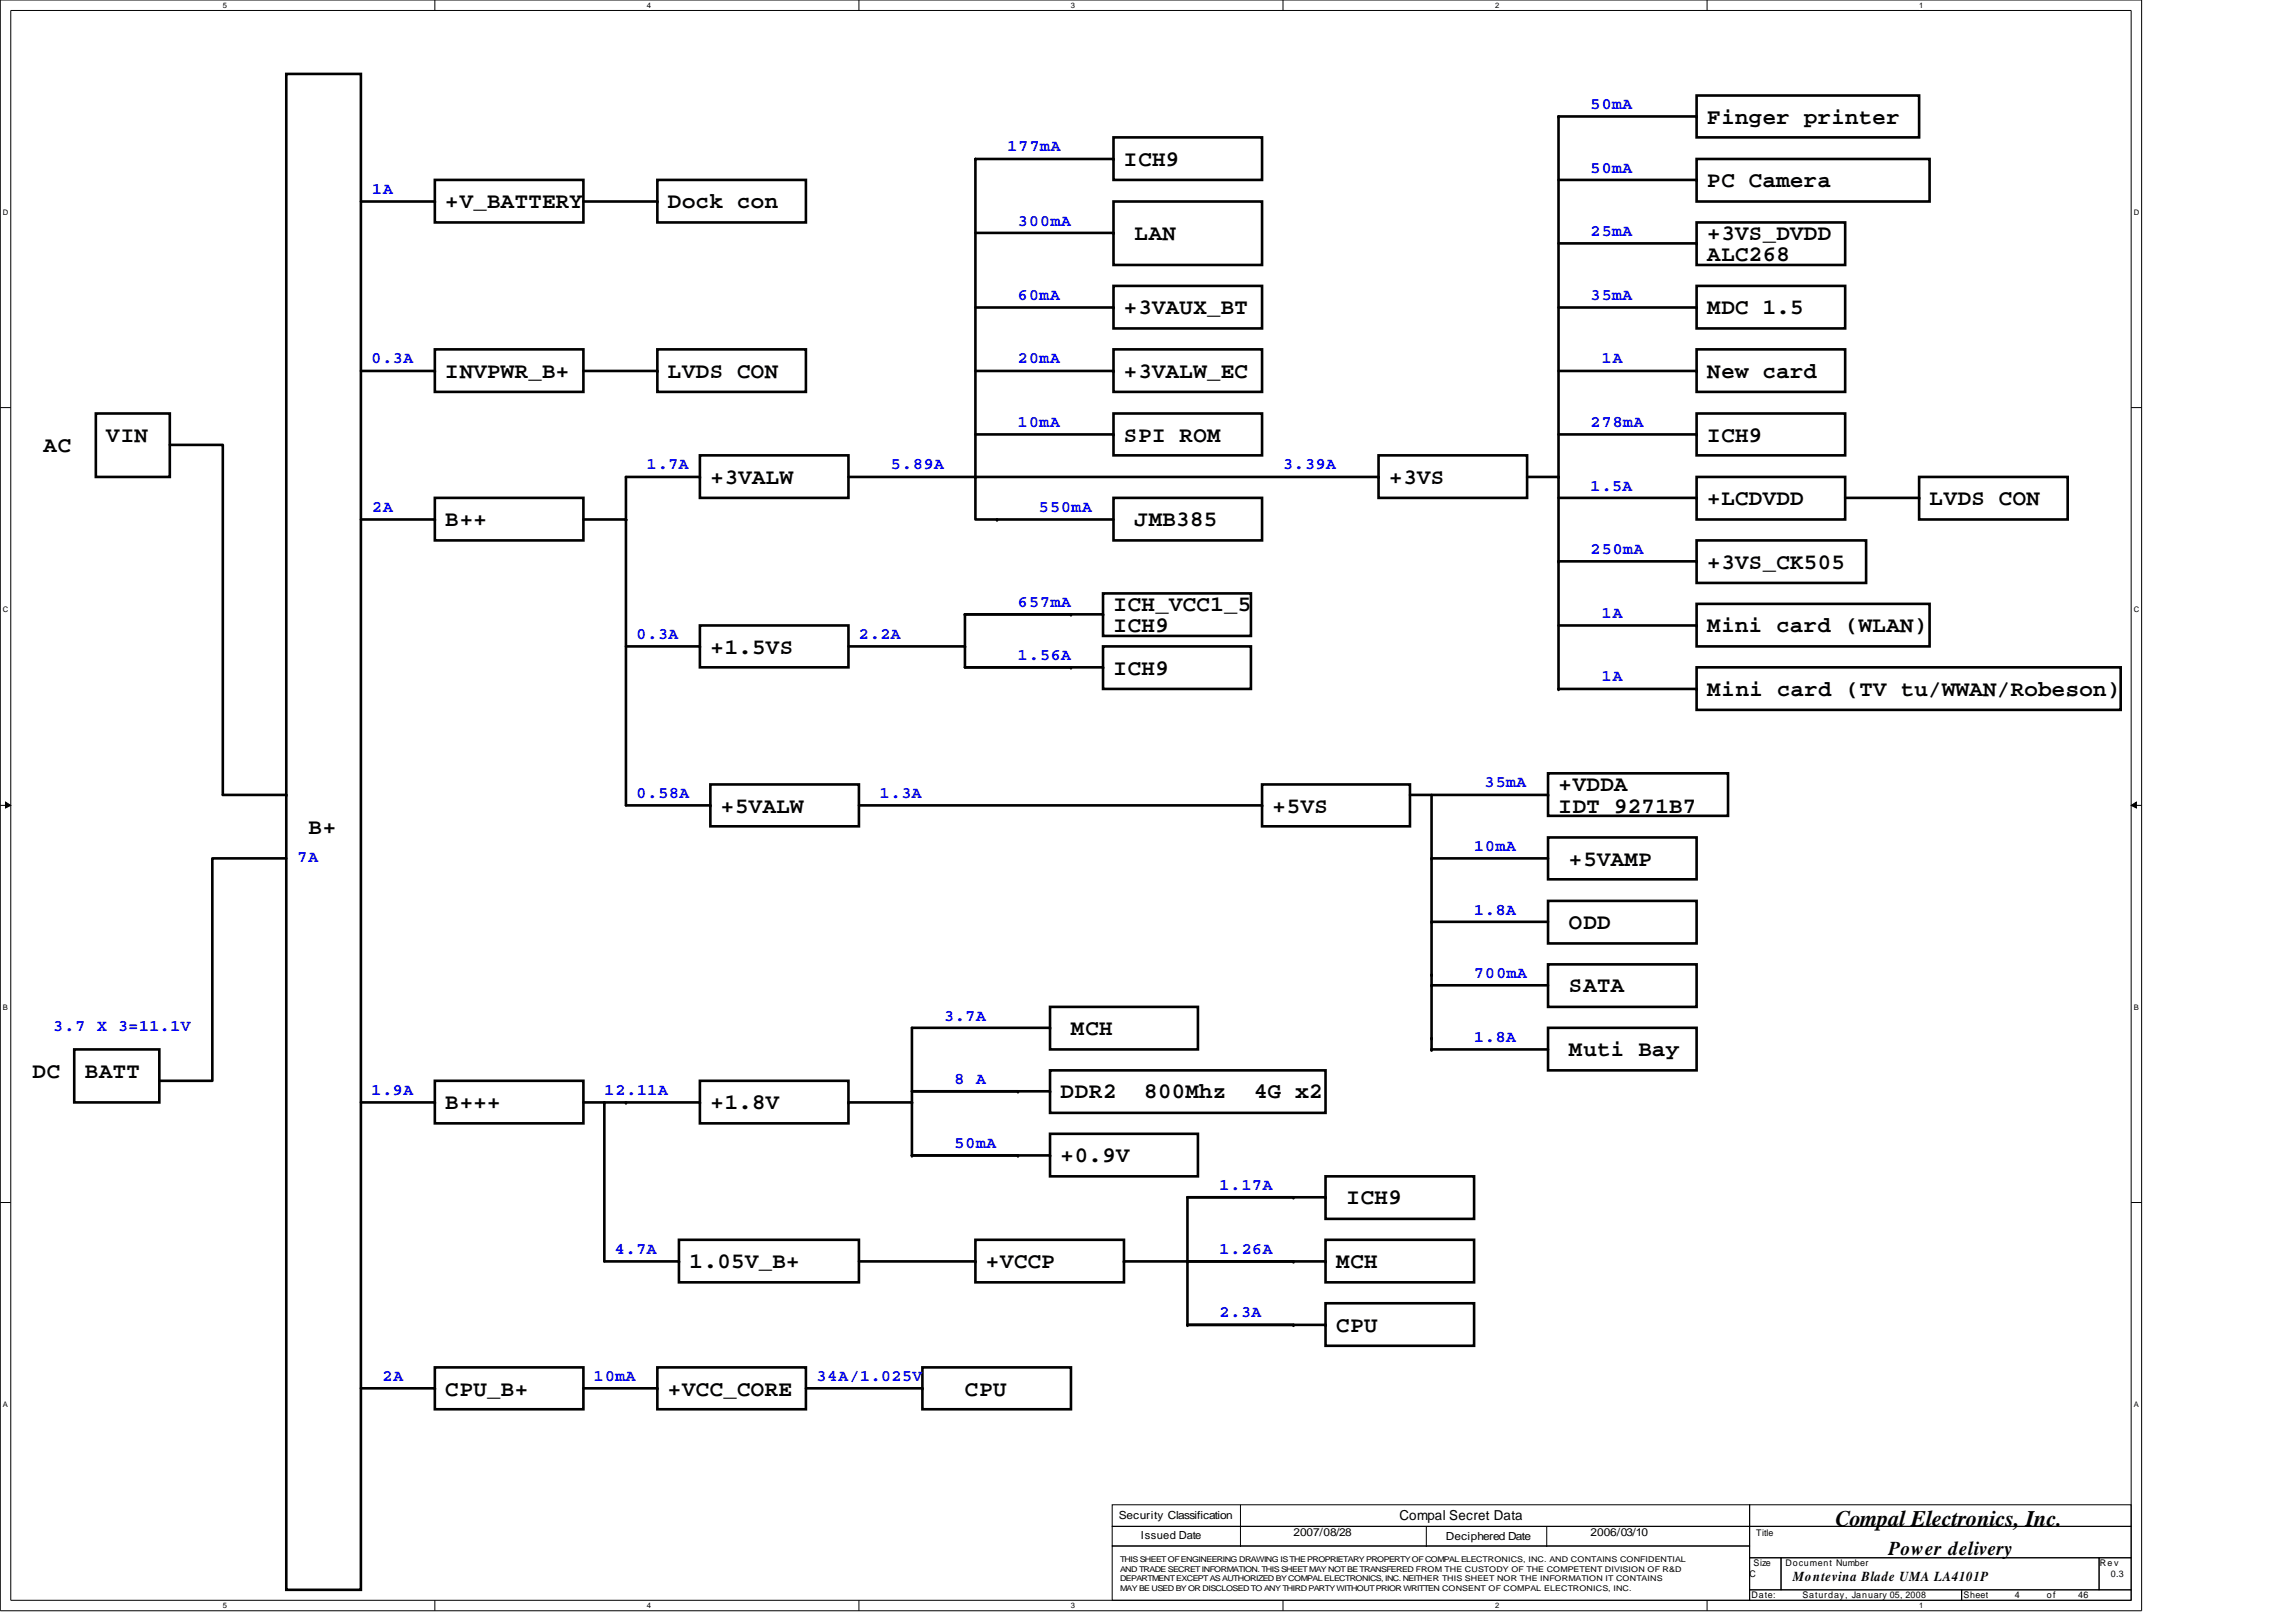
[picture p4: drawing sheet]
<svg xmlns="http://www.w3.org/2000/svg" width="297mm" height="210mm" viewBox="0 0 297 210" stroke-linecap="round" stroke-linejoin="round" font-family="sans-serif">
<defs><g id="words">
<g font-size="2.9">
<text x="220.8" y="16">Finger printer</text>
<text x="145.4" y="21.5">ICH9</text>
<text x="57.6" y="26.9">+V_BATTERY</text>
<text x="86.4" y="26.9">Dock con</text>
<text x="220.8" y="24.2">PC Camera</text>
<text x="146.8" y="31.1">LAN</text>
<text x="220.8" y="31.1">+3VS_DVDD</text>
<text x="220.8" y="33.8">ALC268</text>
<text x="145.4" y="40.6">+3VAUX_BT</text>
<text x="220.8" y="40.6">MDC 1.5</text>
<text x="57.6" y="48.9">INVPWR_B+</text>
<text x="86.4" y="48.9">LVDS CON</text>
<text x="145.4" y="48.9">+3VALW_EC</text>
<text x="220.8" y="48.9">New card</text>
<text x="5.6" y="58.5">AC</text>
<text x="13.8" y="57.1">VIN</text>
<text x="145.4" y="57.1">SPI ROM</text>
<text x="220.8" y="57.1">ICH9</text>
<text x="91.9" y="62.7">+3VALW</text>
<text x="179.7" y="62.7">+3VS</text>
<text x="220.8" y="65.4">+LCDVDD</text>
<text x="249.6" y="65.4">LVDS CON</text>
<text x="57.6" y="68.1">B++</text>
<text x="146.8" y="68.1">JMB385</text>
<text x="220.8" y="73.6">+3VS_CK505</text>
<text x="144.1" y="79.1">ICH_VCC1_5</text>
<text x="144.1" y="81.8">ICH9</text>
<text x="220.8" y="81.8">Mini card (WLAN)</text>
<text x="91.9" y="84.6">+1.5VS</text>
<text x="144.1" y="87.3">ICH9</text>
<text x="220.8" y="90.1">Mini card (TV tu/WWAN/Robeson)</text>
<text x="39.9" y="107.9">B+</text>
<text x="93.3" y="105.2">+5VALW</text>
<text x="164.6" y="105.2">+5VS</text>
<text x="201.6" y="102.4">+VDDA</text>
<text x="201.6" y="105.2">IDT 9271B7</text>
<text x="203" y="112">+5VAMP</text>
<text x="203" y="120.2">ODD</text>
<text x="203" y="128.4">SATA</text>
<text x="138.6" y="133.9">MCH</text>
<text x="203" y="136.7">Muti Bay</text>
<text x="4.2" y="139.4">DC</text>
<text x="11" y="139.4">BATT</text>
<text x="57.6" y="143.5">B+++</text>
<text x="91.9" y="143.5">+1.8V</text>
<text x="137.2" y="142.2">DDR2</text>
<text x="148" y="142.2">800Mhz</text>
<text x="162.3" y="142.2">4G x2</text>
<text x="137.2" y="150.4">+0.9V</text>
<text x="174.2" y="155.9">ICH9</text>
<text x="89.2" y="164.1">1.05V_B+</text>
<text x="127.5" y="164.1">+VCCP</text>
<text x="172.8" y="164.1">MCH</text>
<text x="172.8" y="172.4">CPU</text>
<text x="57.6" y="180.6">CPU_B+</text>
<text x="86.4" y="180.6">+VCC_CORE</text>
<text x="124.8" y="180.6">CPU</text>
<text x="237.4" y="197.4">Compal Electronics, Inc.</text>
</g>
<text font-size="2.5" x="244.3" y="201.3">Power delivery</text>
<g font-size="2.1" fill="#00f">
<text x="205.8" y="14.1">50mA</text>
<text x="130.3" y="19.6">177mA</text>
<text x="205.8" y="22.4">50mA</text>
<text x="48.1" y="25.1">1A</text>
<text x="131.7" y="29.2">300mA</text>
<text x="205.8" y="30.6">25mA</text>
<text x="131.7" y="38.8">60mA</text>
<text x="205.8" y="38.8">35mA</text>
<text x="48" y="47">0.3A</text>
<text x="131.7" y="47">20mA</text>
<text x="207.2" y="47">1A</text>
<text x="131.7" y="55.3">10mA</text>
<text x="205.8" y="55.3">278mA</text>
<text x="83.7" y="60.7">1.7A</text>
<text x="115.3" y="60.7">5.89A</text>
<text x="166" y="60.7">3.39A</text>
<text x="205.8" y="63.5">1.5A</text>
<text x="48.1" y="66.2">2A</text>
<text x="134.4" y="66.2">550mA</text>
<text x="205.8" y="71.7">250mA</text>
<text x="82.3" y="82.7">0.3A</text>
<text x="111.1" y="82.7">2.2A</text>
<text x="131.7" y="78.6">657mA</text>
<text x="207.2" y="79.9">1A</text>
<text x="131.7" y="85.4">1.56A</text>
<text x="207.2" y="88.1">1A</text>
<text x="192.1" y="101.9">35mA</text>
<text x="82.3" y="103.3">0.58A</text>
<text x="113.8" y="103.3">1.3A</text>
<text x="38.5" y="111.5">7A</text>
<text x="190.7" y="110.2">10mA</text>
<text x="190.7" y="118.4">1.8A</text>
<text x="190.7" y="126.6">700mA</text>
<text x="6.9" y="133.4">3.7</text>
<text x="12.6" y="133.4">X 3=11.1V</text>
<text x="122.1" y="132.1">3.7A</text>
<text x="190.7" y="134.8">1.8A</text>
<text x="48" y="141.6">1.9A</text>
<text x="78.2" y="141.6">12.11A</text>
<text x="123.5" y="140.3">8</text>
<text x="126.3" y="140.3">A</text>
<text x="123.5" y="148.5">50mA</text>
<text x="157.8" y="154">1.17A</text>
<text x="79.5" y="162.2">4.7A</text>
<text x="157.8" y="162.2">1.26A</text>
<text x="157.8" y="170.4">2.3A</text>
<text x="49.5" y="178.7">2A</text>
<text x="76.8" y="178.7">10mA</text>
<text x="105.6" y="178.7">34A/1.025V</text>
</g>
<g font-size="1.8">
<text x="181.1" y="196.8">Compal Secret Data</text>
<text x="231.9" y="204.6">Montevina Blade UMA LA4101P</text>
</g>
<g font-size="1.4">
<text x="144.7" y="196.6">Security Classification</text>
<text x="147.6" y="199.1">Issued Date</text>
<text x="167.3" y="198.8">2007/08/28</text>
<text x="187.1" y="199.3">Deciphered Date</text>
<text x="205.8" y="198.8">2006/03/10</text>
</g>
<g font-size="1.2">
<text x="226.9" y="202.7">Size</text>
<text x="227.2" y="198.7">Title</text>
<text x="231" y="202.7">Document Number</text>
<text x="271.6" y="202.7">Re v</text>
<text x="226.4" y="204">C</text>
<text x="226.6" y="206.8">Date:</text>
<text x="233.2" y="206.8">Saturday, January 05, 2008</text>
<text x="254" y="206.8">Sheet</text>
<text x="260.6" y="206.8">4</text>
<text x="264.8" y="206.8">o f</text>
<text x="268.9" y="206.8">46</text>
<text x="273.1" y="204">0.3</text>
</g>
<g font-size="1">
<text x="28.8" y="1">5</text>
<text x="83.7" y="1">4</text>
<text x="138.6" y="1">3</text>
<text x="193.4" y="1">2</text>
<text x="248.3" y="1">1</text>
<text x=".4" y="27.9">D</text>
<text x="276.1" y="27.9">D</text>
<text x=".4" y="79.2">C</text>
<text x="276.1" y="79.2">C</text>
<text x=".4" y="130.7">B</text>
<text x="276.1" y="130.7">B</text>
<text x=".4" y="182.1">A</text>
<text x="276.1" y="182.1">A</text>
<text x="144.9" y="203.4">AND TRADE SECRET INFORMATION. THIS SHEET MAY NOT BETRANSFERED FROM THE CUSTODY OF THE COMPETENT DIVISION OF R&amp;D</text>
<text x="144.9" y="202.1">THIS SHEET OF ENGINEERING DRAWING IS THE PROPRIETARY PROPERTY OF COMPAL ELECTRONICS, INC. AND CONTAINS CONFIDENTIAL</text>
<text x="28.8" y="208.1">5</text>
<text x="83.7" y="208.1">4</text>
<text x="138.6" y="208.1">3</text>
<text x="144.9" y="205.9">MAY BE USED BY OR DISCLOSED TO ANY THIRD PARTY WITHOUT PRIOR WRITTEN CONSENT OF COMPAL ELECTRONICS, INC.</text>
<text x="144.9" y="204.6">DEPARTMENT EXCEPT AS AUTHORIZED BY COMPAL ELECTRONICS, INC. NEITHER THIS SHEET NOR THE INFORMATION IT CONTAINS</text>
<text x="193.4" y="208.1">2</text>
<text x="248.3" y="208.1">1</text>
</g>
</g></defs>
<path d="M0 0h277.1v208.4h-277.1zM1.4 1.4h274.3v205.7h-274.3z" fill="none" stroke="#000" stroke-width=".13"/>
<g fill="#fff">
<path d="M28.8 .2h.5v1.1h-.5z"/>
<path d="M28.8 207.3h.5v1.1h-.5z"/>
</g>
<path d="M56.3 0v1.4M56.3 207.1v1.3" fill="none" stroke="#000" stroke-width=".13"/>
<g fill="#fff">
<path d="M83.7 .2h.5v1.1h-.5z"/>
<path d="M83.7 207.3h.5v1.1h-.5z"/>
</g>
<path d="M111.1 0v1.4M111.1 207.1v1.3" fill="none" stroke="#000" stroke-width=".13"/>
<g fill="#fff">
<path d="M138.6 .2h.5v1.1h-.5z"/>
<path d="M138.6 207.3h.5v1.1h-.5z"/>
</g>
<path d="M166 0v1.4M166 207.1v1.3" fill="none" stroke="#000" stroke-width=".13"/>
<g fill="#fff">
<path d="M193.4 .2h.5v1.1h-.5z"/>
<path d="M193.4 207.3h.5v1.1h-.5z"/>
</g>
<path d="M220.8 0v1.4M220.8 207.1v1.3" fill="none" stroke="#000" stroke-width=".13"/>
<g fill="#fff">
<path d="M248.3 .2h.5v1.1h-.5z"/>
<path d="M248.3 207.3h.5v1.1h-.5z"/>
<path d="M.4 27h.6v1.1h-.6z"/>
<path d="M276.1 27h.5v1.1h-.5z"/>
<path d="M.4 78.4h.6v1.1h-.6z"/>
<path d="M276.1 78.4h.5v1.1h-.5z"/>
</g>
<path d="M0 52.7h1.4M275.7 52.7h1.4" fill="none" stroke="#000" stroke-width=".13"/>
<g fill="#fff">
<path d="M.4 129.9h.6v1.1h-.6z"/>
<path d="M276.1 129.9h.5v1.1h-.5z"/>
</g>
<path d="M0 104.2h1.4M.7 103.8l.7 .4-.7 .4zM275.7 104.2l.7-.4v.8zM275.7 104.2h1.4" fill="none" stroke="#000" stroke-width=".13"/>
<path d="M.7 103.8l.7 .4-.7 .4zM275.7 104.2l.7-.4v.8z" fill="#000"/>
<g fill="#fff">
<path d="M.4 181.3h.6v1.1h-.6z"/>
<path d="M276.1 181.3h.5v1.1h-.5z"/>
</g>
<g fill="none" stroke="#000" stroke-width=".13">
<path d="M0 155.6h1.4M275.7 155.6h1.4M143.9 194.7h82.5v2.8h-82.5zM143.9 197.5h82.5v2.6h-82.5zM160.5 197.5h.1M160.5 194.7v5.4M184.5 197.5v2.6M200.1 197.5v2.6M226.4 194.7h49.3v2.8h-49.3zM226.4 197.5h49.3v4.1h-49.3zM143.9 200.1h82.5v7h-82.5zM160.5 200.1h.1"/>
<path d="M184.5 200.1h.1M200.1 200.1h.1M226.4 201.6h4v4.1h-4zM226.4 205.7h27.4v1.4h-27.4zM230.4 201.6h41.2v4.1h-41.2zM253.8 205.7h21.9v1.4h-21.9zM271.6 201.6h4.1v4.1h-4.1z"/>
</g>
<g fill="none" stroke="#000" stroke-width=".34">
<path d="M37 9.6h9.7v196.1h-9.7zM144.1 17.8h19.2v5.5h-19.2zM219.5 12.4h28.8v5.4h-28.8zM219.5 15.1h-17.9v74.1h17.9M46.7 26.1h9.6M56.3 23.3h19.2v5.5h-19.2zM75.5 26.1h9.5M85 23.3h19.3v5.5h-19.3zM126.2 30.1h17.9M126.2 39.8h17.9M144.1 37h19.2v5.5h-19.2zM144.1 26.1h19.2v8.2h-19.2z"/>
<path d="M144.1 20.6h-17.9v46.6h17.9M201.6 39.8h17.9M201.6 23.3h17.9M201.6 31.5h17.9M219.5 20.6h30.1v5.5h-30.1zM219.5 28.8h19.2v5.5h-19.2zM219.5 37h19.2v5.5h-19.2zM12.4 53.5h9.6v8.2h-9.6zM22 57.6h6.8v45.3h8.2M46.7 48h9.6M56.3 45.2h19.2v5.5h-19.2zM75.5 48h9.5"/>
<path d="M85 45.2h19.3v5.5h-19.3zM90.5 58.9h19.3v5.5h-19.3zM126.2 48h17.9M126.2 56.2h17.9M144.1 45.2h19.2v5.5h-19.2zM144.1 53.5h19.2v5.4h-19.2zM178.3 58.9h19.3v5.5h-19.3zM201.6 48h17.9M201.6 56.2h17.9M219.5 45.2h19.2v5.5h-19.2zM219.5 53.5h19.2v5.4h-19.2zM46.7 67.2h9.6"/>
<path d="M56.3 64.4h19.2v5.5h-19.2zM75.5 67.2h5.5M90.5 61.7h-9.5v42.5h10.9M109.8 61.7h68.5M142.7 76.8h19.1v5.5h-19.1zM142.7 79.5h-17.9v6.9h17.9M144.1 64.4h19.2v5.5h-19.2zM197.6 61.7h4M201.6 64.4h17.9M201.6 72.6h17.9M219.5 61.7h19.2v5.5h-19.2zM219.5 69.9h21.9v5.5h-21.9z"/>
<path d="M219.5 78.1h30.1v5.6h-30.1zM238.7 64.4h9.6M248.3 61.7h19.2v5.5h-19.2zM81 83.7h9.5M90.5 80.9h19.3v5.5h-19.3zM109.8 83.7h15M142.7 83.7h19.1v5.5h-19.1zM201.6 80.9h17.9M219.5 86.4h54.9v5.5h-54.9zM37 111.1h-9.5v28.8h-6.9M91.9 101.5h19.2v5.4h-19.2zM111.1 104.2h52.2"/>
<path d="M163.3 101.5h19.1v5.4h-19.1zM182.4 102.9h17.9M185.2 102.9v32.9h15.1M185.2 111.1h15.1M185.2 119.3h15.1M200.3 100.1h23.3v5.5h-23.3zM200.3 108.4h19.2v5.4h-19.2zM200.3 116.6h19.2v5.5h-19.2zM9.6 135.8h11v6.9h-11zM56.3 139.9h19.2v5.5h-19.2zM90.5 139.9h19.3v5.5h-19.3zM135.8 130.3h19.2v5.5h-19.2z"/>
<path d="M135.8 138.5h35.7v5.5h-35.7zM135.8 133h-17.8v16.5h17.8M185.2 127.5h15.1M200.3 124.8h19.2v5.5h-19.2zM200.3 133h19.2v5.5h-19.2zM46.7 142.7h9.6M75.5 142.7h15M78.2 142.7v20.5h9.6M109.8 142.7h8.2M118 141.2h17.8M135.8 146.7h19.2v5.5h-19.2zM171.5 152.2h19.2v5.5h-19.2z"/>
<path d="M171.5 154.9h-17.9v16.5h17.9M46.7 179.7h9.6M56.3 177h19.2v5.4h-19.2zM75.5 179.7h9.5M85 177h19.3v5.4h-19.3zM87.8 160.4h23.3v5.5h-23.3zM104.3 179.7h15M111.1 163.2h15.1M119.3 177h19.3v5.4h-19.3zM126.2 160.4h19.2v5.5h-19.2zM145.4 163.2h26.1M171.5 160.4h19.2v5.5h-19.2z"/>
<path d="M171.5 168.7h19.2v5.5h-19.2z"/>
</g>
<g fill="#000">
<circle cx="201.6" cy="15.1" r=".17"/>
<circle cx="219.5" cy="15.1" r=".17"/>
<circle cx="56.3" cy="26.1" r=".17"/>
<circle cx="85" cy="26.1" r=".17"/>
<circle cx="126.2" cy="20.6" r=".17"/>
<circle cx="144.1" cy="20.6" r=".17"/>
<circle cx="144.1" cy="30.1" r=".17"/>
<circle cx="144.1" cy="39.8" r=".17"/>
<circle cx="219.5" cy="23.3" r=".17"/>
<circle cx="219.5" cy="39.8" r=".17"/>
<circle cx="219.5" cy="31.5" r=".17"/>
<circle cx="56.3" cy="48" r=".17"/>
<circle cx="85" cy="48" r=".17"/>
<circle cx="144.1" cy="56.2" r=".17"/>
<circle cx="144.1" cy="48" r=".17"/>
<circle cx="219.5" cy="48" r=".17"/>
<circle cx="219.5" cy="56.2" r=".17"/>
<circle cx="56.3" cy="67.2" r=".17"/>
<circle cx="81" cy="67.2" r=".17"/>
<circle cx="90.5" cy="61.7" r=".17"/>
<circle cx="124.8" cy="79.5" r=".17"/>
<circle cx="126.2" cy="61.7" r=".17"/>
<circle cx="129" cy="67.2" r=".17"/>
<circle cx="138.6" cy="79.5" r=".17"/>
<circle cx="142.7" cy="79.5" r=".17"/>
<circle cx="178.3" cy="61.7" r=".17"/>
<circle cx="201.6" cy="61.7" r=".17"/>
<circle cx="201.6" cy="72.6" r=".17"/>
<circle cx="219.5" cy="64.4" r=".17"/>
<circle cx="219.5" cy="72.6" r=".17"/>
<circle cx="248.3" cy="64.4" r=".17"/>
<circle cx="90.5" cy="83.7" r=".17"/>
<circle cx="124.8" cy="83.7" r=".17"/>
<circle cx="138.6" cy="86.4" r=".17"/>
<circle cx="142.7" cy="86.4" r=".17"/>
<circle cx="201.6" cy="89.2" r=".17"/>
<circle cx="219.5" cy="80.9" r=".17"/>
<circle cx="219.5" cy="89.2" r=".17"/>
<circle cx="37" cy="102.9" r=".17"/>
<circle cx="91.9" cy="104.2" r=".17"/>
<circle cx="163.3" cy="104.2" r=".17"/>
<circle cx="185.2" cy="111.1" r=".17"/>
<circle cx="185.2" cy="119.3" r=".17"/>
<circle cx="200.3" cy="102.9" r=".17"/>
<circle cx="135.8" cy="133" r=".17"/>
<circle cx="185.2" cy="134.4" r=".17"/>
<circle cx="185.2" cy="135.8" r=".17"/>
<circle cx="185.2" cy="126.2" r=".17"/>
<circle cx="185.2" cy="127.5" r=".17"/>
<circle cx="56.3" cy="142.7" r=".17"/>
<circle cx="78.2" cy="142.7" r=".17"/>
<circle cx="81" cy="142.7" r=".17"/>
<circle cx="90.5" cy="142.7" r=".17"/>
<circle cx="109.8" cy="142.7" r=".17"/>
<circle cx="118" cy="142.7" r=".17"/>
<circle cx="118" cy="149.5" r=".17"/>
<circle cx="131.7" cy="149.5" r=".17"/>
<circle cx="131.7" cy="141.2" r=".17"/>
<circle cx="135.8" cy="141.2" r=".17"/>
<circle cx="135.8" cy="149.5" r=".17"/>
<circle cx="167.3" cy="154.9" r=".17"/>
<circle cx="171.5" cy="154.9" r=".17"/>
<circle cx="56.3" cy="179.7" r=".17"/>
<circle cx="85" cy="179.7" r=".17"/>
<circle cx="87.8" cy="163.2" r=".17"/>
<circle cx="119.3" cy="179.7" r=".17"/>
<circle cx="126.2" cy="163.2" r=".17"/>
<circle cx="145.4" cy="163.2" r=".17"/>
<circle cx="153.6" cy="171.4" r=".17"/>
<circle cx="153.6" cy="163.2" r=".17"/>
<circle cx="167.3" cy="163.2" r=".17"/>
<circle cx="167.3" cy="171.4" r=".17"/>
<circle cx="171.5" cy="163.2" r=".17"/>
<circle cx="171.5" cy="171.4" r=".17"/>
</g>
<use href="#words"/>
</svg>
